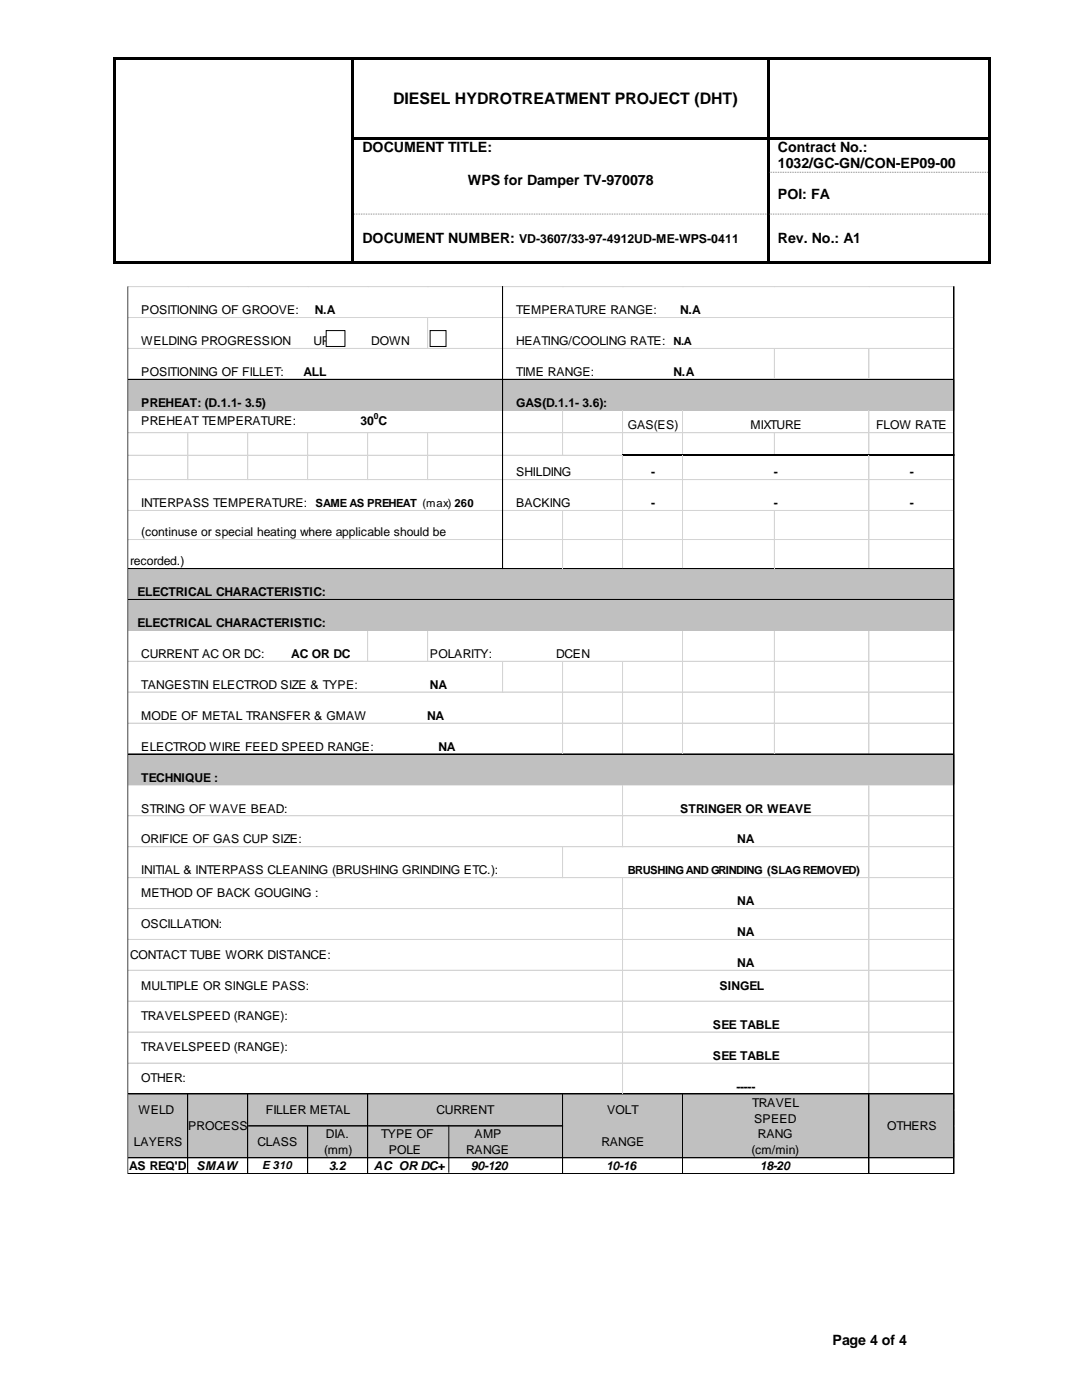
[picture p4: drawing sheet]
<svg xmlns="http://www.w3.org/2000/svg" width="216mm" height="279mm" viewBox="0 0 216 279" stroke-linecap="round" stroke-linejoin="round" font-family="sans-serif">
<defs><g id="words">
<text font-size="3.2" x="78.4" y="20.7">DIESEL HYDROTREATMENT PROJECT (DHT)</text>
<g font-size="2.8">
<text x="72.3" y="30.4">DOCUMENT TITLE:</text>
<text x="155.2" y="30.4">Contract No.:</text>
<text x="155.2" y="33.6">1032/GC-GN/CON-EP09-00</text>
<text x="93.4" y="36.8">WPS for Damper TV-970078</text>
<text x="155.2" y="39.7">POI: FA</text>
<text x="72.3" y="48.6">DOCUMENT NUMBER:</text>
<text x="155.2" y="48.6">Rev. No.: A1</text>
<text x="166.1" y="268.4">Page 4 of 4</text>
</g>
<text font-size="2.5" x="103.6" y="48.6">VD-3607/33-97-4912UD-ME-WPS-0411</text>
<g font-size="2.4">
<text x="28.2" y="62.7">POSITIONING OF GROOVE:</text>
<text x="62.8" y="62.7">N.A</text>
<text x="103" y="62.7">TEMPERATURE RANGE:</text>
<text x="135.7" y="62.7">N.A</text>
<text x="28.2" y="68.9">WELDING PROGRESSION</text>
<text x="62.5" y="68.9">UP</text>
<text x="74.1" y="68.9">DOWN</text>
<text x="103" y="68.9">HEATING/COOLING RATE:</text>
<text x="28.2" y="75">POSITIONING OF FILLET:</text>
<text x="60.5" y="75">ALL</text>
<text x="103" y="75">TIME RANGE:</text>
<text x="134.4" y="75">N.A</text>
<text x="28.2" y="81.2">PREHEAT: (D.1.1- 3.5)</text>
<text x="103" y="81.2">GAS(D.1.1- 3.6):</text>
<text x="28.2" y="84.8">PREHEAT TEMPERATURE:</text>
<text x="71.9" y="84.8">30 C</text>
<text x="125.2" y="85.7">GAS(ES)</text>
<text x="149.7" y="85.7">MIXTURE</text>
<text x="174.8" y="85.7">FLOW RATE</text>
<text x="103" y="95">SHILDING</text>
<text x="129.9" y="95">-</text>
<text x="154.4" y="95">-</text>
<text x="181.5" y="95">-</text>
<text x="28.2" y="101.2">INTERPASS TEMPERATURE:</text>
<text x="103" y="101.2">BACKING</text>
<text x="129.9" y="101.2">-</text>
<text x="154.4" y="101.2">-</text>
<text x="181.5" y="101.2">-</text>
<text x="28.2" y="107">(continuse or special heating where applicable should be</text>
<text x="26" y="112.8">recorded.)</text>
<text x="27.5" y="119">ELECTRICAL CHARACTERISTIC:</text>
<text x="27.5" y="125.1">ELECTRICAL CHARACTERISTIC:</text>
<text x="28.2" y="131.3">CURRENT AC OR DC:</text>
<text x="58.1" y="131.3">AC OR DC</text>
<text x="85.8" y="131.3">POLARITY:</text>
<text x="111" y="131.3">DCEN</text>
<text x="28.2" y="137.5">TANGESTIN ELECTROD SIZE &amp; TYPE:</text>
<text x="85.8" y="137.5">NA</text>
<text x="28.2" y="143.7">MODE OF METAL TRANSFER &amp; GMAW</text>
<text x="85.2" y="143.7">NA</text>
<text x="28.2" y="149.8">ELECTROD WIRE FEED SPEED RANGE:</text>
<text x="87.5" y="149.8">NA</text>
<text x="28.2" y="156">TECHNIQUE :</text>
<text x="28.2" y="162.2">STRING OF WAVE BEAD:</text>
<text x="135.7" y="162.2">STRINGER OR WEAVE</text>
<text x="28.2" y="168.3">ORIFICE OF GAS CUP SIZE:</text>
<text x="147.1" y="168.3">NA</text>
<text x="28.2" y="174.5">INITIAL &amp; INTERPASS CLEANING (BRUSHING GRINDING ETC.):</text>
<text x="28.2" y="179">METHOD OF BACK GOUGING :</text>
<text x="28.2" y="185.2">OSCILLATION:</text>
<text x="147.1" y="180.7">NA</text>
<text x="26" y="191.3">CONTACT TUBE WORK DISTANCE:</text>
<text x="147.1" y="186.8">NA</text>
<text x="28.2" y="197.5">MULTIPLE OR SINGLE PASS:</text>
<text x="143.6" y="197.5">SINGEL</text>
<text x="147.1" y="193">NA</text>
<text x="28.2" y="203.7">TRAVELSPEED (RANGE):</text>
<text x="28.2" y="209.8">TRAVELSPEED (RANGE):</text>
<text x="142.3" y="205.3">SEE TABLE</text>
<text x="28.2" y="216">OTHER:</text>
<text x="142.3" y="211.5">SEE TABLE</text>
<text x="146.9" y="217.7">-----</text>
<text x="150.1" y="220.9">TRAVEL</text>
<text x="27.6" y="222.4">WELD</text>
<text x="37.6" y="225.5">PROCESS</text>
<text x="53.1" y="222.4">FILLER METAL</text>
<text x="65" y="227.2">DIA.</text>
<text x="76.1" y="227.2">TYPE OF</text>
<text x="87.1" y="222.4">CURRENT</text>
<text x="94.7" y="227.2">AMP</text>
<text x="121.1" y="222.4">VOLT</text>
<text x="150.5" y="224">SPEED</text>
<text x="151.2" y="227.2">RANG</text>
<text x="177" y="225.5">OTHERS</text>
<text x="25.8" y="233.6">AS REQ'D</text>
<text x="26.7" y="228.7">LAYERS</text>
<text x="39.2" y="233.6">SMAW</text>
<text x="51.4" y="228.7">CLASS</text>
<text x="64.7" y="230.4">(mm)</text>
<text x="65.6" y="233.6">3.2</text>
<text x="74.6" y="233.6">AC OR DC+</text>
<text x="77.6" y="230.4">POLE</text>
<text x="93" y="230.4">RANGE</text>
<text x="94" y="233.6">90-120</text>
<text x="120" y="228.7">RANGE</text>
<text x="120.9" y="233.6">10-16</text>
<text x="149.9" y="230.4">(cm/min)</text>
<text x="151.6" y="233.6">18-20</text>
</g>
<g font-size="2.2">
<text x="134.4" y="68.9">N.A</text>
<text x="63" y="101.2">SAME AS PREHEAT (max) 260</text>
<text x="125.2" y="174.5">BRUSHING AND GRINDING (SLAG REMOVED)</text>
<text x="52.3" y="233.4">E 310</text>
</g>
<text font-size="1.7" x="74.6" y="83.7">0</text>
</g></defs>
<g fill="#000">
<path d="M22.5 11.3h.5v.6h-.5z" fill-rule="evenodd"/>
<path d="M22.5 11.3h.5v.6h-.5z" fill-rule="evenodd"/>
<path d="M23 11.3h47.2v.6h-47.2z" fill-rule="evenodd"/>
<path d="M70.2 11.9h.5z" fill-rule="evenodd"/>
<path d="M70.2 11.3h.5v.6h-.5z" fill-rule="evenodd"/>
<path d="M70.7 11.3h82.4v.6h-82.4z" fill-rule="evenodd"/>
<path d="M153.1 11.9h.5z" fill-rule="evenodd"/>
<path d="M153.1 11.3h.5v.6h-.5z" fill-rule="evenodd"/>
<path d="M153.6 11.3h43.6v.6h-43.6z" fill-rule="evenodd"/>
<path d="M197.2 11.3h.5v.6h-.5z" fill-rule="evenodd"/>
<path d="M197.2 11.3h.5v.6h-.5z" fill-rule="evenodd"/>
<path d="M22.5 11.9h.5v15.4h-.5z" fill-rule="evenodd"/>
<path d="M22.5 27.3h.5v.6h-.5z" fill-rule="evenodd"/>
<path d="M22.5 27.9h.5v6.4h-.5z" fill-rule="evenodd"/>
<path d="M22.5 34.3h.5v.5h-.5z" fill-rule="evenodd"/>
<path d="M70.2 11.9h.5v15.4h-.5z" fill-rule="evenodd"/>
<path d="M70.2 27.3h.5v.6h-.5z" fill-rule="evenodd"/>
<path d="M70.2 27.9h.5v6.4h-.5z" fill-rule="evenodd"/>
<path d="M70.2 34.3h.5v.5h-.5z" fill-rule="evenodd"/>
<path d="M70.7 27.3h82.4v.5h-82.4z" fill-rule="evenodd"/>
<path d="M153.1 11.9h.5v15.4h-.5z" fill-rule="evenodd"/>
<path d="M153.1 27.3h.5v.6h-.5z" fill-rule="evenodd"/>
<path d="M153.1 27.9h.5v6.4h-.5z" fill-rule="evenodd"/>
<path d="M153.1 34.3h.5v.5h-.5z" fill-rule="evenodd"/>
<path d="M153.6 27.3h43.6v.5h-43.6z" fill-rule="evenodd"/>
<path d="M197.2 11.9h.5v15.4h-.5z" fill-rule="evenodd"/>
<path d="M197.2 27.3h.5v.6h-.5z" fill-rule="evenodd"/>
<path d="M197.2 27.9h.5v6.4h-.5z" fill-rule="evenodd"/>
<path d="M197.2 34.3h.5v.5h-.5z" fill-rule="evenodd"/>
<path d="M22.5 34.8h.5v7.8h-.5z" fill-rule="evenodd"/>
<path d="M22.5 42.6h.5v.6h-.5z" fill-rule="evenodd"/>
<path d="M22.5 43.2h.5v8.9h-.5z" fill-rule="evenodd"/>
<path d="M22.5 52.1h.5v.5h-.5z" fill-rule="evenodd"/>
<path d="M22.5 52.1h.5v.5h-.5z" fill-rule="evenodd"/>
<path d="M23 52.1h47.2v.5h-47.2z" fill-rule="evenodd"/>
<path d="M70.2 34.8h.5v7.8h-.5z" fill-rule="evenodd"/>
<path d="M70.2 42.6h.5v.6h-.5z" fill-rule="evenodd"/>
<path d="M70.2 43.2h.5v8.9h-.5z" fill-rule="evenodd"/>
<path d="M70.2 52.1h.5v.5h-.5z" fill-rule="evenodd"/>
<path d="M70.7 52.1h82.4v.5h-82.4z" fill-rule="evenodd"/>
<path d="M153.1 34.8h.5v7.8h-.5z" fill-rule="evenodd"/>
<path d="M153.1 42.6h.5v.6h-.5z" fill-rule="evenodd"/>
<path d="M153.1 43.2h.5v8.9h-.5z" fill-rule="evenodd"/>
<path d="M153.1 52.1h.5v.5h-.5z" fill-rule="evenodd"/>
<path d="M153.6 52.1h43.6v.5h-43.6z" fill-rule="evenodd"/>
<path d="M197.2 34.8h.5v7.8h-.5z" fill-rule="evenodd"/>
<path d="M197.2 42.6h.5v.6h-.5z" fill-rule="evenodd"/>
<path d="M197.2 43.2h.5v8.9h-.5z" fill-rule="evenodd"/>
<path d="M197.2 52.1h.5v.5h-.5z" fill-rule="evenodd"/>
<path d="M197.2 52.1h.5v.5h-.5z" fill-rule="evenodd"/>
</g>
<path d="M153.6 34.4h43.6M70.7 42.7h82.4M153.6 42.7h43.6" fill="none" stroke="#7f7f7f" stroke-width=".2" stroke-dasharray=".2 .2" stroke-linecap="butt"/>
<g fill="#c0c0c0">
<path d="M25.5 75.6h165v6.4h-165z" fill-rule="evenodd"/>
<path d="M25.5 113.4h165v12.5h-165z" fill-rule="evenodd"/>
<path d="M25.5 150.4h165v6.3h-165z" fill-rule="evenodd"/>
<path d="M25.5 218.2h165v12.9h-165z" fill-rule="evenodd"/>
</g>
<path d="M25.6 57.2h74.6M85.3 57.2h.1M100.4 57.2h89.7" fill="none" stroke="#d4d4d4" stroke-width=".2"/>
<path d="M85.2 57.1h.2v.2h-.2z" fill-rule="evenodd" fill="#d4d4d4"/>
<path d="M154.5 57.2h.1M25.6 63.4h74.6M25.6 69.5h74.6M100.4 63.4h89.7" fill="none" stroke="#d4d4d4" stroke-width=".2"/>
<path d="M154.4 57.1h.2v.2h-.2z" fill-rule="evenodd" fill="#d4d4d4"/>
<path d="M173.4 57.2h.1" fill="none" stroke="#d4d4d4" stroke-width=".2"/>
<path d="M173.3 57.1h.2v.2h-.2z" fill-rule="evenodd" fill="#d4d4d4"/>
<path d="M112.3 57.2h.1M100.4 69.5h89.7" fill="none" stroke="#d4d4d4" stroke-width=".2"/>
<path d="M25.6 75.7h164.5" fill="none" stroke="#000" stroke-width=".2"/>
<path d="M112.2 57.1h.1v.2h-.1z" fill-rule="evenodd" fill="#d4d4d4"/>
<path d="M124.2 57.2h.1" fill="none" stroke="#d4d4d4" stroke-width=".2"/>
<path d="M124.1 57.1h.2v.2h-.2z" fill-rule="evenodd" fill="#d4d4d4"/>
<path d="M136.2 57.2h.1" fill="none" stroke="#d4d4d4" stroke-width=".2"/>
<path d="M136.1 57.1h.2v.2h-.2z" fill-rule="evenodd" fill="#d4d4d4"/>
<path d="M37.5 57.2h.1M173.4 69.6v6" fill="none" stroke="#d4d4d4" stroke-width=".2"/>
<path d="M37.4 57.1h.2v.2h-.2z" fill-rule="evenodd" fill="#d4d4d4"/>
<path d="M49.4 57.2h.1" fill="none" stroke="#d4d4d4" stroke-width=".2"/>
<path d="M49.3 57.1h.2v.2h-.2z" fill-rule="evenodd" fill="#d4d4d4"/>
<path d="M61.4 57.2h.1" fill="none" stroke="#d4d4d4" stroke-width=".2"/>
<path d="M61.3 57.1h.2v.2h-.2z" fill-rule="evenodd" fill="#d4d4d4"/>
<path d="M73.4 57.2h.1" fill="none" stroke="#d4d4d4" stroke-width=".2"/>
<path d="M73.3 57.1h.2v.2h-.2z" fill-rule="evenodd" fill="#d4d4d4"/>
<g fill="none" stroke="#d4d4d4" stroke-width=".2">
<path d="M85.3 63.5v6.1M154.5 69.6v6M25.6 86.4h74.6M25.6 90.8h74.6M25.6 95.7h74.6M37.5 86.5v9.3M49.4 86.5v9.3M61.4 86.5v9.3M73.4 86.5v9.3M85.3 86.5v9.3M100.4 86.4h89.7M100.4 90.8h23.7"/>
<path d="M100.4 95.7h89.7M112.3 82v8.9M124.2 82v8.6M124.2 90.9v22.5M136.2 82v8.6M136.2 90.9v22.5M154.5 86.5v4.1M173.4 82v8.6M173.4 90.9v22.5M25.6 101.9h74.6M25.6 107.7h74.6M100.4 101.9h89.7"/>
<path d="M100.4 107.7h89.7M112.3 102v11.4M154.5 102v11.4M25.6 132h164.5M25.6 138.1h164.5M73.4 125.9v6.2M85.3 125.9v6.2M100.3 132.1v6.1M112.3 132.1v18.3M124.2 132.1v18.3M136.2 125.9v24.5M154.5 125.9v24.5"/>
<path d="M173.4 125.9v24.5M25.6 144.3h164.5M124.2 156.7v12.4M173.4 156.7v61.5M25.6 162.8h164.5M25.6 169h164.5M25.6 175.2h164.5M112.3 169.1v6.1M124.2 175.2v43M25.6 181.3h164.5M25.6 187.5h164.5M25.6 193.7h164.5"/>
<path d="M25.6 199.8h164.5M25.6 206h164.5M25.6 212.2h164.5"/>
</g>
<path d="M124.1 90.8h66.4" fill="none" stroke="#000" stroke-width=".37"/>
<g fill="none" stroke="#000" stroke-width=".2">
<path d="M100.3 57.1v56.5M25.6 113.5h164.5M25.6 119.6h164.5M25.6 150.5h164.5M25.6 218.3h164.5M37.5 218.4v15.9M49.4 218.4v15.9M73.4 218.4v15.9M112.3 218.4v15.9M136.2 218.4v15.9M173.4 218.4v15.9M25.6 231h164.5"/>
<path d="M25.6 234.2h164.5M49.5 224.7h62.8M61.4 224.8v9.5"/>
</g>
<path d="M25.5 57.1v177.3" fill="none" stroke="#000" stroke-width=".24"/>
<g fill="#d4d4d4">
<path d="M37.4 234.3l.2 .1z" fill-rule="evenodd"/>
<path d="M49.3 234.3l.2 .1z" fill-rule="evenodd"/>
<path d="M61.3 234.3l.2 .1z" fill-rule="evenodd"/>
<path d="M73.3 234.3l.2 .1z" fill-rule="evenodd"/>
<path d="M85.2 234.3l.2 .1z" fill-rule="evenodd"/>
<path d="M100.2 234.3l.2 .1z" fill-rule="evenodd"/>
<path d="M112.2 234.3l.1 .1z" fill-rule="evenodd"/>
<path d="M124.1 234.3l.2 .1z" fill-rule="evenodd"/>
<path d="M136.1 234.3l.2 .1z" fill-rule="evenodd"/>
<path d="M154.4 234.3l.2 .1z" fill-rule="evenodd"/>
<path d="M173.3 234.3l.2 .1z" fill-rule="evenodd"/>
</g>
<path d="M190.3 57.1v177.3" fill="none" stroke="#000" stroke-width=".38"/>
<g fill="#d4d4d4">
<path d="M190.5 57.1l.1 .2z" fill-rule="evenodd"/>
<path d="M190.5 63.3l.1 .2z" fill-rule="evenodd"/>
<path d="M190.5 69.4l.1 .2z" fill-rule="evenodd"/>
<path d="M190.5 75.6l.1 .2z" fill-rule="evenodd"/>
<path d="M190.5 81.8l.1 .2z" fill-rule="evenodd"/>
<path d="M190.5 86.3l.1 .2z" fill-rule="evenodd"/>
<path d="M190.5 90.8l.1 .1z" fill-rule="evenodd"/>
<path d="M190.5 95.6l.1 .2z" fill-rule="evenodd"/>
<path d="M190.5 101.8l.1 .2z" fill-rule="evenodd"/>
<path d="M190.5 107.6l.1 .2z" fill-rule="evenodd"/>
<path d="M190.5 113.4l.1 .2z" fill-rule="evenodd"/>
<path d="M190.5 119.5l.1 .2z" fill-rule="evenodd"/>
<path d="M190.5 125.7l.1 .2z" fill-rule="evenodd"/>
<path d="M190.5 131.9l.1 .2z" fill-rule="evenodd"/>
<path d="M190.5 138l.1 .2z" fill-rule="evenodd"/>
<path d="M190.5 144.2l.1 .2z" fill-rule="evenodd"/>
<path d="M190.5 150.4l.1 .2z" fill-rule="evenodd"/>
<path d="M190.5 156.6l.1 .1z" fill-rule="evenodd"/>
<path d="M190.5 162.7l.1 .2z" fill-rule="evenodd"/>
<path d="M190.5 168.9l.1 .2z" fill-rule="evenodd"/>
<path d="M190.5 175.1l.1 .1z" fill-rule="evenodd"/>
<path d="M190.5 181.2l.1 .2z" fill-rule="evenodd"/>
<path d="M190.5 187.4l.1 .2z" fill-rule="evenodd"/>
<path d="M190.5 193.6l.1 .1z" fill-rule="evenodd"/>
<path d="M190.5 199.7l.1 .2z" fill-rule="evenodd"/>
<path d="M190.5 205.9l.1 .2z" fill-rule="evenodd"/>
<path d="M190.5 212.1l.1 .2z" fill-rule="evenodd"/>
<path d="M190.5 218.2l.1 .2z" fill-rule="evenodd"/>
<path d="M190.5 221.4l.1 .2z" fill-rule="evenodd"/>
<path d="M190.5 224.6l.1 .2z" fill-rule="evenodd"/>
<path d="M190.5 227.8l.1 .2z" fill-rule="evenodd"/>
<path d="M190.5 230.9l.1 .2z" fill-rule="evenodd"/>
<path d="M190.5 234.1l.1 .2z" fill-rule="evenodd"/>
</g>
<path d="M85.8 66h3.2v3.1h-3.2z" fill-rule="evenodd" fill="#fff"/>
<path d="M85.8 66h3.2v3.1h-3.2zM89.6 224.5v9.5" fill="none" stroke="#000" stroke-width=".2"/>
<path d="M65.1 66h3.7v3.1h-3.7z" fill-rule="evenodd" fill="#fff"/>
<path d="M65.1 66h3.7v3.1h-3.7z" fill="none" stroke="#000" stroke-width=".2"/>
<use href="#words"/>
</svg>
